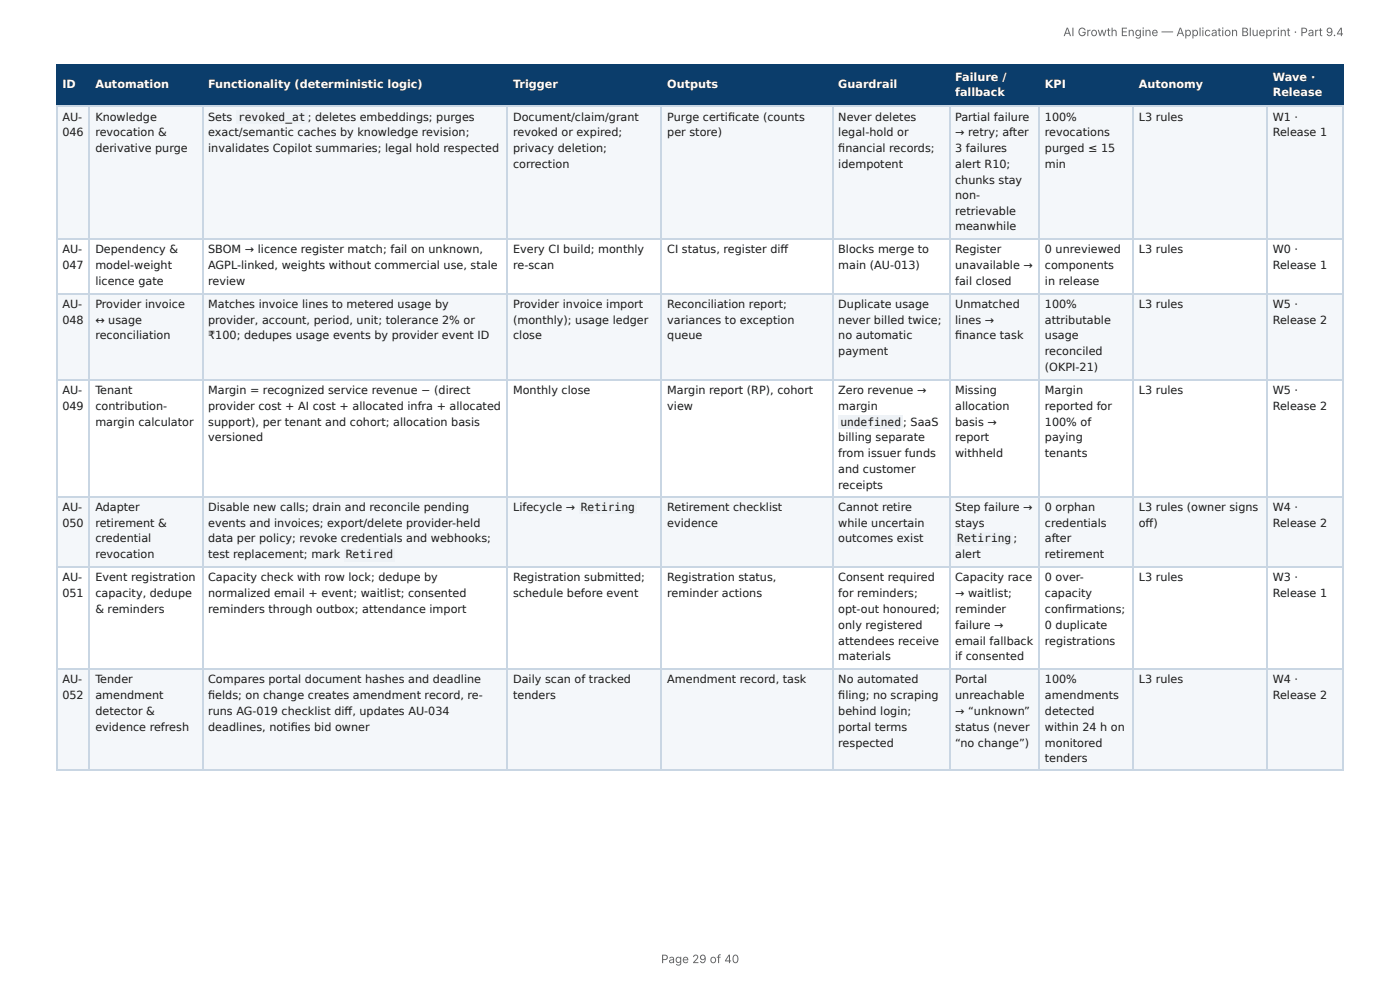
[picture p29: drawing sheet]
<svg xmlns="http://www.w3.org/2000/svg" width="297mm" height="210mm" viewBox="0 0 297 210" stroke-linecap="round" stroke-linejoin="round" font-family="sans-serif">
<defs><g id="words">
<g font-size="2.5" fill="#666">
<text x="225.8" y="7.7">AI Growth Engine — Application Blueprint · Part 9.4</text>
<text x="140.4" y="204.5">Page 29 of 40</text>
</g>
<g font-size="2.4" fill="#fff">
<text x="202.9" y="17.1">Failure /</text>
<text x="270.3" y="17.1">Wave ·</text>
<text x="13.2" y="18.7">ID</text>
<text x="20.3" y="18.7">Automation</text>
<text x="44.2" y="18.7">Functionality (deterministic logic)</text>
<text x="109" y="18.7">Trigger</text>
<text x="141.7" y="18.7">Outputs</text>
<text x="178" y="18.7">Guardrail</text>
<text x="202.9" y="20.5">fallback</text>
<text x="221.9" y="18.7">KPI</text>
<text x="241.9" y="18.7">Autonomy</text>
<text x="270.3" y="20.5">Release</text>
</g>
<g font-size="2.4" fill="#1a1a1a">
<text x="13.2" y="25.6">AU-</text>
<text x="13.2" y="29">046</text>
<text x="20.3" y="25.6">Knowledge</text>
<text x="20.3" y="29">revocation &amp;</text>
<text x="44.2" y="25.6">Sets</text>
<text x="44.2" y="29">exact/semantic caches by knowledge revision;</text>
<text x="50.6" y="25.6">revoked_at</text>
<text x="65.4" y="25.6">; deletes embeddings; purges</text>
<text x="109" y="25.6">Document/claim/grant</text>
<text x="109" y="29">revoked or expired;</text>
<text x="141.7" y="25.6">Purge certifi cate (counts</text>
<text x="141.7" y="29">per store)</text>
<text x="178" y="25.6">Never deletes</text>
<text x="178" y="29">legal-hold or</text>
<text x="202.9" y="25.6">Partial failure</text>
<text x="202.9" y="29">→ retry; after</text>
<text x="221.9" y="25.6">100%</text>
<text x="221.9" y="29">revocations</text>
<text x="241.9" y="25.6">L3 rules</text>
<text x="270.3" y="25.6">W1 ·</text>
<text x="270.3" y="29">Release 1</text>
<text x="20.3" y="32.3">derivative purge</text>
<text x="44.2" y="32.3">invalidates Copilot summaries; legal hold respected</text>
<text x="109" y="32.3">privacy deletion;</text>
<text x="109" y="35.7">correction</text>
<text x="178" y="32.3">fi nancial records;</text>
<text x="178" y="35.7">idempotent</text>
<text x="202.9" y="32.3">3 failures</text>
<text x="202.9" y="35.7">alert R10;</text>
<text x="221.9" y="32.3">purged ≤ 15</text>
<text x="221.9" y="35.7">min</text>
<text x="202.9" y="39">chunks stay</text>
<text x="202.9" y="42.4">non-</text>
<text x="202.9" y="45.7">retrievable</text>
<text x="13.2" y="53.8">AU-</text>
<text x="20.3" y="53.8">Dependency &amp;</text>
<text x="44.2" y="53.8">SBOM → licence register match; fail on unknown,</text>
<text x="109" y="53.8">Every CI build; monthly</text>
<text x="141.7" y="53.8">CI status, register diff</text>
<text x="178" y="53.8">Blocks merge to</text>
<text x="202.9" y="48.8">meanwhile</text>
<text x="202.9" y="53.8">Register</text>
<text x="221.9" y="53.8">0 unreviewed</text>
<text x="241.9" y="53.8">L3 rules</text>
<text x="270.3" y="53.8">W0 ·</text>
<text x="13.2" y="57.1">047</text>
<text x="20.3" y="57.1">model-weight</text>
<text x="44.2" y="57.1">AGPL-linked, weights without commercial use, stale</text>
<text x="109" y="57.1">re-scan</text>
<text x="178" y="57.1">main (AU-013)</text>
<text x="202.9" y="57.1">unavailable →</text>
<text x="221.9" y="57.1">components</text>
<text x="270.3" y="57.1">Release 1</text>
<text x="13.2" y="65.4">AU-</text>
<text x="20.3" y="60.5">licence gate</text>
<text x="20.3" y="65.4">Provider invoice</text>
<text x="44.2" y="60.5">review</text>
<text x="44.2" y="65.4">Matches invoice lines to metered usage by</text>
<text x="109" y="65.4">Provider invoice import</text>
<text x="141.7" y="65.4">Reconciliation report;</text>
<text x="178" y="65.4">Duplicate usage</text>
<text x="202.9" y="60.5">fail closed</text>
<text x="202.9" y="65.4">Unmatched</text>
<text x="221.9" y="60.5">in release</text>
<text x="221.9" y="65.4">100%</text>
<text x="241.9" y="65.4">L3 rules</text>
<text x="270.3" y="65.4">W5 ·</text>
<text x="13.2" y="68.7">048</text>
<text x="20.3" y="68.7">↔︎</text>
<text x="23" y="68.7">usage</text>
<text x="44.2" y="68.7">provider, account, period, unit; tolerance 2% or</text>
<text x="109" y="68.7">(monthly); usage ledger</text>
<text x="141.7" y="68.7">variances to exception</text>
<text x="178" y="68.7">never billed twice;</text>
<text x="202.9" y="68.7">lines →</text>
<text x="221.9" y="68.7">attributable</text>
<text x="270.3" y="68.7">Release 2</text>
<text x="20.3" y="72.1">reconciliation</text>
<text x="44.2" y="72.1">₹100; dedupes usage events by provider event ID</text>
<text x="109" y="72.1">close</text>
<text x="141.7" y="72.1">queue</text>
<text x="178" y="72.1">no automatic</text>
<text x="178" y="75.4">payment</text>
<text x="202.9" y="72.1">fi nance task</text>
<text x="221.9" y="72.1">usage</text>
<text x="221.9" y="75.4">reconciled</text>
<text x="13.2" y="83.7">AU-</text>
<text x="20.3" y="83.7">Tenant</text>
<text x="44.2" y="83.7">Margin = recognized service revenue − (direct</text>
<text x="109" y="83.7">Monthly close</text>
<text x="141.7" y="83.7">Margin report (RP), cohort</text>
<text x="178" y="83.7">Zero revenue →</text>
<text x="202.9" y="83.7">Missing</text>
<text x="221.9" y="78.8">(OKPI-21)</text>
<text x="221.9" y="83.7">Margin</text>
<text x="241.9" y="83.7">L3 rules</text>
<text x="270.3" y="83.7">W5 ·</text>
<text x="13.2" y="87">049</text>
<text x="20.3" y="87">contribution-</text>
<text x="44.2" y="87">provider cost + AI cost + allocated infra + allocated</text>
<text x="141.7" y="87">view</text>
<text x="178" y="87">margin</text>
<text x="202.9" y="87">allocation</text>
<text x="221.9" y="87">reported for</text>
<text x="270.3" y="87">Release 2</text>
<text x="20.3" y="90.4">margin calculator</text>
<text x="44.2" y="90.4">support), per tenant and cohort; allocation basis</text>
<text x="44.2" y="93.7">versioned</text>
<text x="178" y="93.7">billing separate</text>
<text x="178.5" y="90.4">undefined</text>
<text x="191.8" y="90.4">; SaaS</text>
<text x="202.9" y="90.4">basis →</text>
<text x="202.9" y="93.7">report</text>
<text x="221.9" y="90.4">100% of</text>
<text x="221.9" y="93.7">paying</text>
<text x="178" y="97.1">from issuer funds</text>
<text x="178" y="100.5">and customer</text>
<text x="202.9" y="97.1">withheld</text>
<text x="221.9" y="97.1">tenants</text>
<text x="178" y="103.8">receipts</text>
<text x="13.2" y="108.5">AU-</text>
<text x="13.2" y="111.8">050</text>
<text x="20.3" y="108.5">Adapter</text>
<text x="20.3" y="111.8">retirement &amp;</text>
<text x="44.2" y="108.5">Disable new calls; drain and reconcile pending</text>
<text x="44.2" y="111.8">events and invoices; export/delete provider-held</text>
<text x="109" y="108.5">Lifecycle →</text>
<text x="123.4" y="108.5">Retiring</text>
<text x="141.7" y="108.5">Retirement checklist</text>
<text x="141.7" y="111.8">evidence</text>
<text x="178" y="108.5">Cannot retire</text>
<text x="178" y="111.8">while uncertain</text>
<text x="202.9" y="108.5">Step failure →</text>
<text x="202.9" y="111.8">stays</text>
<text x="221.9" y="108.5">0 orphan</text>
<text x="221.9" y="111.8">credentials</text>
<text x="241.9" y="108.5">L3 rules (owner signs</text>
<text x="241.9" y="111.8">off )</text>
<text x="270.3" y="108.5">W4 ·</text>
<text x="270.3" y="111.8">Release 2</text>
<text x="20.3" y="115.2">credential</text>
<text x="20.3" y="118.5">revocation</text>
<text x="44.2" y="115.2">data per policy; revoke credentials and webhooks;</text>
<text x="44.2" y="118.5">test replacement; mark</text>
<text x="73.5" y="118.5">Retired</text>
<text x="178" y="115.2">outcomes exist</text>
<text x="202.9" y="118.5">alert</text>
<text x="203.3" y="115.2">Retiring ;</text>
<text x="221.9" y="115.2">after</text>
<text x="221.9" y="118.5">retirement</text>
<text x="13.2" y="123.5">AU-</text>
<text x="20.3" y="123.5">Event registration</text>
<text x="44.2" y="123.5">Capacity check with row lock; dedupe by</text>
<text x="109" y="123.5">Registration submitted;</text>
<text x="141.7" y="123.5">Registration status,</text>
<text x="178" y="123.5">Consent required</text>
<text x="202.9" y="123.5">Capacity race</text>
<text x="221.9" y="123.5">0 over-</text>
<text x="241.9" y="123.5">L3 rules</text>
<text x="270.3" y="123.5">W3 ·</text>
<text x="13.2" y="126.8">051</text>
<text x="20.3" y="126.8">capacity, dedupe</text>
<text x="20.3" y="130.2">&amp; reminders</text>
<text x="44.2" y="126.8">normalized email + event; waitlist; consented</text>
<text x="44.2" y="130.2">reminders through outbox; attendance import</text>
<text x="109" y="126.8">schedule before event</text>
<text x="141.7" y="126.8">reminder actions</text>
<text x="178" y="126.8">for reminders;</text>
<text x="178" y="130.2">opt-out honoured;</text>
<text x="202.9" y="126.8">→ waitlist;</text>
<text x="202.9" y="130.2">reminder</text>
<text x="221.9" y="126.8">capacity</text>
<text x="221.9" y="130.2">confi rmations;</text>
<text x="270.3" y="126.8">Release 1</text>
<text x="178" y="133.5">only registered</text>
<text x="178" y="136.9">attendees receive</text>
<text x="202.9" y="133.5">failure →</text>
<text x="202.9" y="136.9">email fallback</text>
<text x="221.9" y="133.5">0 duplicate</text>
<text x="221.9" y="136.9">registrations</text>
<text x="178" y="140.2">materials</text>
<text x="202.9" y="140.2">if consented</text>
<text x="13.2" y="145.1">AU-</text>
<text x="13.2" y="148.5">052</text>
<text x="20.3" y="145.1">Tender</text>
<text x="20.3" y="148.5">amendment</text>
<text x="44.2" y="145.1">Compares portal document hashes and deadline</text>
<text x="44.2" y="148.5">fi elds; on change creates amendment record, re-</text>
<text x="109" y="145.1">Daily scan of tracked</text>
<text x="109" y="148.5">tenders</text>
<text x="141.7" y="145.1">Amendment record, task</text>
<text x="178" y="145.1">No automated</text>
<text x="178" y="148.5">fi ling; no scraping</text>
<text x="202.9" y="145.1">Portal</text>
<text x="202.9" y="148.5">unreachable</text>
<text x="221.9" y="145.1">100%</text>
<text x="221.9" y="148.5">amendments</text>
<text x="241.9" y="145.1">L3 rules</text>
<text x="270.3" y="145.1">W4 ·</text>
<text x="270.3" y="148.5">Release 2</text>
<text x="20.3" y="151.8">detector &amp;</text>
<text x="20.3" y="155.2">evidence refresh</text>
<text x="44.2" y="151.8">runs AG-019 checklist diff , updates AU-034</text>
<text x="44.2" y="155.2">deadlines, notifi es bid owner</text>
<text x="178" y="151.8">behind login;</text>
<text x="178" y="155.2">portal terms</text>
<text x="202.9" y="151.8">→ “unknown”</text>
<text x="202.9" y="155.2">status (never</text>
<text x="221.9" y="151.8">detected</text>
<text x="221.9" y="155.2">within 24 h on</text>
<text x="178" y="158.5">respected</text>
<text x="202.9" y="158.5">“no change”)</text>
<text x="221.9" y="158.5">monitored</text>
<text x="221.9" y="161.9">tenders</text>
</g>
</g></defs>
<g fill="#0b3d6b">
<path d="M12.1 14h7v8.5h-7z"/>
<path d="M19.1 14h23.9v8.5h-23.9z"/>
<path d="M43 14h64.8v8.5h-64.8z"/>
<path d="M107.8 14h32.8v8.5h-32.8z"/>
<path d="M140.6 14h36.2v8.5h-36.2z"/>
<path d="M176.8 14h24.8v8.5h-24.8z"/>
<path d="M201.6 14h19v8.5h-19z"/>
<path d="M220.6 14h20.1v8.5h-20.1z"/>
<path d="M240.7 14h28.4v8.5h-28.4z"/>
<path d="M269.1 14h16.3v8.5h-16.3z"/>
</g>
<g fill="#f4f7fa">
<path d="M12.1 22.5h7v28.3h-7z"/>
<path d="M19.1 22.5h23.9v28.3h-23.9z"/>
<path d="M43 22.5h64.8v28.3h-64.8z"/>
<path d="M107.8 22.5h32.8v28.3h-32.8z"/>
<path d="M140.6 22.5h36.2v28.3h-36.2z"/>
<path d="M176.8 22.5h24.8v28.3h-24.8z"/>
<path d="M201.6 22.5h19v28.3h-19z"/>
<path d="M220.6 22.5h20.1v28.3h-20.1z"/>
<path d="M240.7 22.5h28.4v28.3h-28.4z"/>
<path d="M269.1 22.5h16.3v28.3h-16.3z"/>
<path d="M12.1 62.5h7v18.1h-7z"/>
<path d="M19.1 62.5h23.9v18.1h-23.9z"/>
<path d="M43 62.5h64.8v18.1h-64.8z"/>
<path d="M107.8 62.5h32.8v18.1h-32.8z"/>
<path d="M140.6 62.5h36.2v18.1h-36.2z"/>
<path d="M176.8 62.5h24.8v18.1h-24.8z"/>
<path d="M201.6 62.5h19v18.1h-19z"/>
<path d="M220.6 62.5h20.1v18.1h-20.1z"/>
<path d="M240.7 62.5h28.4v18.1h-28.4z"/>
<path d="M269.1 62.5h16.3v18.1h-16.3z"/>
<path d="M12.1 105.6h7v15h-7z"/>
<path d="M19.1 105.6h23.9v15h-23.9z"/>
<path d="M43 105.6h64.8v15h-64.8z"/>
<path d="M107.8 105.6h32.8v15h-32.8z"/>
<path d="M140.6 105.6h36.2v15h-36.2z"/>
<path d="M176.8 105.6h24.8v15h-24.8z"/>
<path d="M201.6 105.6h19v15h-19z"/>
<path d="M220.6 105.6h20.1v15h-20.1z"/>
<path d="M240.7 105.6h28.4v15h-28.4z"/>
<path d="M269.1 105.6h16.3v15h-16.3z"/>
<path d="M12.1 142h7v21.7h-7z"/>
<path d="M19.1 142h23.9v21.7h-23.9z"/>
<path d="M43 142h64.8v21.7h-64.8z"/>
<path d="M107.8 142h32.8v21.7h-32.8z"/>
<path d="M140.6 142h36.2v21.7h-36.2z"/>
<path d="M176.8 142h24.8v21.7h-24.8z"/>
<path d="M201.6 142h19v21.7h-19z"/>
<path d="M220.6 142h20.1v21.7h-20.1z"/>
<path d="M240.7 142h28.4v21.7h-28.4z"/>
<path d="M269.1 142h16.3v21.7h-16.3z"/>
</g>
<path d="M11.9 13.9h273.5M12 13.8v8.9M18.9 13.8v8.9M43.1 13.8v8.9M107.6 13.8v8.9M140.5 13.8v8.9M176.9 13.8v8.9M201.7 13.8v8.9M220.7 13.8v8.9M240.6 13.8v8.9M269.2 13.8v8.9M11.9 22.6h273.5" fill="none" stroke="#0b3d6b" stroke-width=".22"/>
<path d="M285.3 13.8v8.9" fill="none" stroke="#0b3d6b" stroke-width=".21"/>
<g fill="none" stroke="#c9d6e3" stroke-width=".22">
<path d="M11.9 22.6h273.5M12 22.7v141M18.9 22.7v141M43.1 22.7v141M107.6 22.7v141M140.5 22.7v141M176.9 22.7v141M201.7 22.7v141M220.7 22.7v141M240.6 22.7v141M269.2 22.7v141M11.9 50.7h273.5"/>
<path d="M11.9 62.4h273.5M11.9 80.7h273.5M11.9 105.5h273.5M11.9 120.4h273.5M11.9 142.1h273.5M11.9 163.6h273.5"/>
</g>
<path d="M285.3 22.7v141" fill="none" stroke="#c9d6e3" stroke-width=".21"/>
<g fill="#eef2f6">
<path d="M50.1 23.4h15.2v2.9h-15.2z"/>
<path d="M178.1 88.2h13.7v2.9h-13.7z"/>
<path d="M73.1 116.3h10.8v2.9h-10.8z"/>
<path d="M123 106.3h12.2v2.9h-12.2z"/>
<path d="M202.9 113h12.3v2.9h-12.3z"/>
</g>
<use href="#words"/>
</svg>
